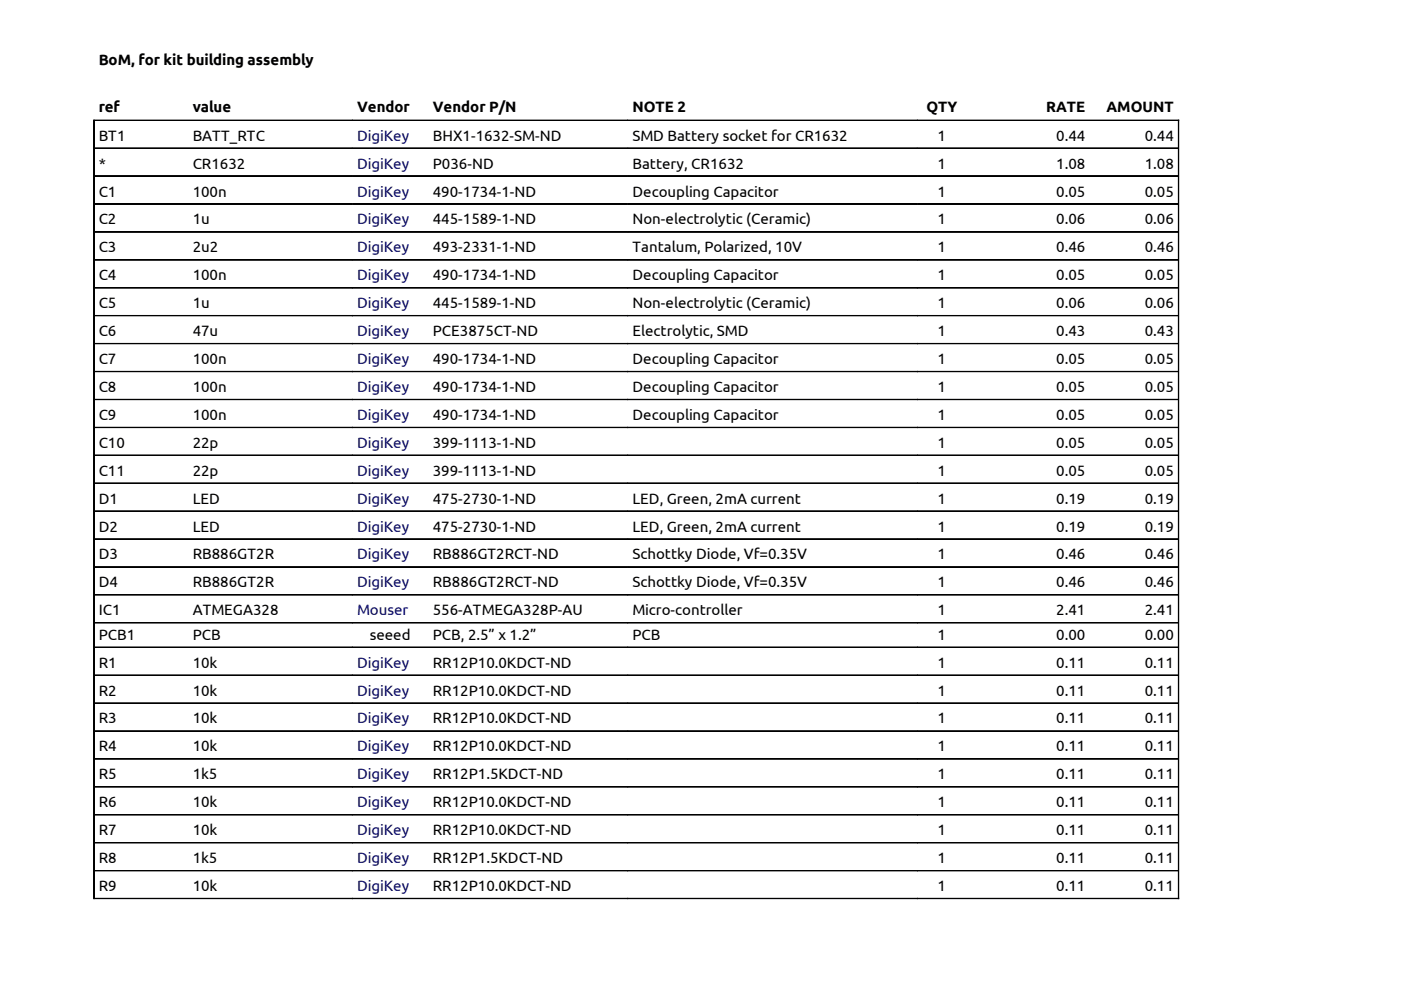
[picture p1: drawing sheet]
<svg xmlns="http://www.w3.org/2000/svg" width="297mm" height="210mm" viewBox="0 0 297 210" stroke-linecap="round" stroke-linejoin="round" font-family="sans-serif">
<defs><g id="words">
<g font-size="3.2">
<text x="20.9" y="13.8">BoM, for kit building assembly</text>
<text x="20.9" y="23.8">ref</text>
<text x="40.9" y="23.8">value</text>
<text x="75.7" y="23.8">Vendor</text>
<text x="91.8" y="23.8">Vendor P/N</text>
<text x="134.1" y="23.8">NOTE 2</text>
<text x="196.4" y="23.8">QTY</text>
<text x="221.8" y="23.8">RATE</text>
<text x="234.6" y="23.8">AMOUNT</text>
<text x="20.9" y="29.8">BT1</text>
<text x="40.9" y="29.8">BATT_RTC</text>
<text x="91.8" y="29.8">BHX1-1632-SM-ND</text>
<text x="134.1" y="29.8">SMD Battery socket for CR1632</text>
<text x="198.8" y="29.8">1</text>
<text x="223.9" y="29.8">0.44</text>
<text x="242.7" y="29.8">0.44</text>
<text x="20.9" y="35.7">*</text>
<text x="40.9" y="35.7">CR1632</text>
<text x="91.8" y="35.7">P036-ND</text>
<text x="134.1" y="35.7">Battery, CR1632</text>
<text x="198.8" y="35.7">1</text>
<text x="223.9" y="35.7">1.08</text>
<text x="242.7" y="35.7">1.08</text>
<text x="20.9" y="41.7">C1</text>
<text x="40.9" y="41.7">100n</text>
<text x="91.8" y="41.7">490-1734-1-ND</text>
<text x="134.1" y="41.7">Decoupling Capacitor</text>
<text x="198.8" y="41.7">1</text>
<text x="223.9" y="41.7">0.05</text>
<text x="242.7" y="41.7">0.05</text>
<text x="20.9" y="47.6">C2</text>
<text x="40.9" y="47.6">1u</text>
<text x="91.8" y="47.6">445-1589-1-ND</text>
<text x="134.1" y="47.6">Non-electrolytic (Ceramic)</text>
<text x="198.8" y="47.6">1</text>
<text x="223.9" y="47.6">0.06</text>
<text x="242.7" y="47.6">0.06</text>
<text x="20.9" y="53.5">C3</text>
<text x="40.9" y="53.5">2u2</text>
<text x="91.8" y="53.5">493-2331-1-ND</text>
<text x="134.1" y="53.5">Tantalum, Polarized, 10V</text>
<text x="198.8" y="53.5">1</text>
<text x="223.9" y="53.5">0.46</text>
<text x="242.7" y="53.5">0.46</text>
<text x="20.9" y="59.4">C4</text>
<text x="40.9" y="59.4">100n</text>
<text x="91.8" y="59.4">490-1734-1-ND</text>
<text x="134.1" y="59.4">Decoupling Capacitor</text>
<text x="198.8" y="59.4">1</text>
<text x="223.9" y="59.4">0.05</text>
<text x="242.7" y="59.4">0.05</text>
<text x="20.9" y="65.3">C5</text>
<text x="40.9" y="65.3">1u</text>
<text x="91.8" y="65.3">445-1589-1-ND</text>
<text x="134.1" y="65.3">Non-electrolytic (Ceramic)</text>
<text x="198.8" y="65.3">1</text>
<text x="223.9" y="65.3">0.06</text>
<text x="242.7" y="65.3">0.06</text>
<text x="20.9" y="71.3">C6</text>
<text x="40.9" y="71.3">47u</text>
<text x="91.8" y="71.3">PCE3875CT-ND</text>
<text x="134.1" y="71.3">Electrolytic, SMD</text>
<text x="198.8" y="71.3">1</text>
<text x="223.9" y="71.3">0.43</text>
<text x="242.7" y="71.3">0.43</text>
<text x="20.9" y="77.2">C7</text>
<text x="40.9" y="77.2">100n</text>
<text x="91.8" y="77.2">490-1734-1-ND</text>
<text x="134.1" y="77.2">Decoupling Capacitor</text>
<text x="198.8" y="77.2">1</text>
<text x="223.9" y="77.2">0.05</text>
<text x="242.7" y="77.2">0.05</text>
<text x="20.9" y="83.1">C8</text>
<text x="40.9" y="83.1">100n</text>
<text x="91.8" y="83.1">490-1734-1-ND</text>
<text x="134.1" y="83.1">Decoupling Capacitor</text>
<text x="198.8" y="83.1">1</text>
<text x="223.9" y="83.1">0.05</text>
<text x="242.7" y="83.1">0.05</text>
<text x="20.9" y="89">C9</text>
<text x="40.9" y="89">100n</text>
<text x="91.8" y="89">490-1734-1-ND</text>
<text x="134.1" y="89">Decoupling Capacitor</text>
<text x="198.8" y="89">1</text>
<text x="223.9" y="89">0.05</text>
<text x="242.7" y="89">0.05</text>
<text x="20.9" y="94.9">C10</text>
<text x="40.9" y="94.9">22p</text>
<text x="91.8" y="94.9">399-1113-1-ND</text>
<text x="198.8" y="94.9">1</text>
<text x="223.9" y="94.9">0.05</text>
<text x="242.7" y="94.9">0.05</text>
<text x="20.9" y="100.9">C11</text>
<text x="40.9" y="100.9">22p</text>
<text x="91.8" y="100.9">399-1113-1-ND</text>
<text x="198.8" y="100.9">1</text>
<text x="223.9" y="100.9">0.05</text>
<text x="242.7" y="100.9">0.05</text>
<text x="20.9" y="106.8">D1</text>
<text x="40.9" y="106.8">LED</text>
<text x="91.8" y="106.8">475-2730-1-ND</text>
<text x="134.1" y="106.8">LED, Green, 2mA current</text>
<text x="198.8" y="106.8">1</text>
<text x="223.9" y="106.8">0.19</text>
<text x="242.7" y="106.8">0.19</text>
<text x="20.9" y="112.7">D2</text>
<text x="40.9" y="112.7">LED</text>
<text x="91.8" y="112.7">475-2730-1-ND</text>
<text x="134.1" y="112.7">LED, Green, 2mA current</text>
<text x="198.8" y="112.7">1</text>
<text x="223.9" y="112.7">0.19</text>
<text x="242.7" y="112.7">0.19</text>
<text x="20.9" y="118.6">D3</text>
<text x="40.9" y="118.6">RB886GT2R</text>
<text x="91.8" y="118.6">RB886GT2RCT-ND</text>
<text x="134.1" y="118.6">Schottky Diode, Vf=0.35V</text>
<text x="198.8" y="118.6">1</text>
<text x="223.9" y="118.6">0.46</text>
<text x="242.7" y="118.6">0.46</text>
<text x="20.9" y="124.5">D4</text>
<text x="40.9" y="124.5">RB886GT2R</text>
<text x="91.8" y="124.5">RB886GT2RCT-ND</text>
<text x="134.1" y="124.5">Schottky Diode, Vf=0.35V</text>
<text x="198.8" y="124.5">1</text>
<text x="223.9" y="124.5">0.46</text>
<text x="242.7" y="124.5">0.46</text>
<text x="20.9" y="130.5">IC1</text>
<text x="40.9" y="130.5">ATMEGA328</text>
<text x="91.8" y="130.5">556-ATMEGA328P-AU</text>
<text x="134.1" y="130.5">Micro-controller</text>
<text x="198.8" y="130.5">1</text>
<text x="223.9" y="130.5">2.41</text>
<text x="242.7" y="130.5">2.41</text>
<text x="20.9" y="135.6">PCB1</text>
<text x="40.9" y="135.6">PCB</text>
<text x="78.4" y="135.6">seeed</text>
<text x="91.8" y="135.6">PCB, 2.5” x 1.2”</text>
<text x="134.1" y="135.6">PCB</text>
<text x="198.8" y="135.6">1</text>
<text x="223.9" y="135.6">0.00</text>
<text x="242.7" y="135.6">0.00</text>
<text x="20.9" y="141.6">R1</text>
<text x="40.9" y="141.6">10k</text>
<text x="91.8" y="141.6">RR12P10.0KDCT-ND</text>
<text x="198.8" y="141.6">1</text>
<text x="223.9" y="141.6">0.11</text>
<text x="242.7" y="141.6">0.11</text>
<text x="20.9" y="147.5">R2</text>
<text x="40.9" y="147.5">10k</text>
<text x="91.8" y="147.5">RR12P10.0KDCT-ND</text>
<text x="198.8" y="147.5">1</text>
<text x="223.9" y="147.5">0.11</text>
<text x="242.7" y="147.5">0.11</text>
<text x="20.9" y="153.4">R3</text>
<text x="40.9" y="153.4">10k</text>
<text x="91.8" y="153.4">RR12P10.0KDCT-ND</text>
<text x="198.8" y="153.4">1</text>
<text x="223.9" y="153.4">0.11</text>
<text x="242.7" y="153.4">0.11</text>
<text x="20.9" y="159.3">R4</text>
<text x="40.9" y="159.3">10k</text>
<text x="91.8" y="159.3">RR12P10.0KDCT-ND</text>
<text x="198.8" y="159.3">1</text>
<text x="223.9" y="159.3">0.11</text>
<text x="242.7" y="159.3">0.11</text>
<text x="20.9" y="165.2">R5</text>
<text x="40.9" y="165.2">1k5</text>
<text x="91.8" y="165.2">RR12P1.5KDCT-ND</text>
<text x="198.8" y="165.2">1</text>
<text x="223.9" y="165.2">0.11</text>
<text x="242.7" y="165.2">0.11</text>
<text x="20.9" y="171.2">R6</text>
<text x="40.9" y="171.2">10k</text>
<text x="91.8" y="171.2">RR12P10.0KDCT-ND</text>
<text x="198.8" y="171.2">1</text>
<text x="223.9" y="171.2">0.11</text>
<text x="242.7" y="171.2">0.11</text>
<text x="20.9" y="177.1">R7</text>
<text x="40.9" y="177.1">10k</text>
<text x="91.8" y="177.1">RR12P10.0KDCT-ND</text>
<text x="198.8" y="177.1">1</text>
<text x="223.9" y="177.1">0.11</text>
<text x="242.7" y="177.1">0.11</text>
<text x="20.9" y="183">R8</text>
<text x="40.9" y="183">1k5</text>
<text x="91.8" y="183">RR12P1.5KDCT-ND</text>
<text x="198.8" y="183">1</text>
<text x="223.9" y="183">0.11</text>
<text x="242.7" y="183">0.11</text>
<text x="20.9" y="188.9">R9</text>
<text x="40.9" y="188.9">10k</text>
<text x="91.8" y="188.9">RR12P10.0KDCT-ND</text>
<text x="198.8" y="188.9">1</text>
<text x="223.9" y="188.9">0.11</text>
<text x="242.7" y="188.9">0.11</text>
</g>
<g font-size="3.2" fill="#000080">
<text x="75.7" y="29.8">DigiKey</text>
<text x="75.7" y="35.7">DigiKey</text>
<text x="75.7" y="41.7">DigiKey</text>
<text x="75.7" y="47.6">DigiKey</text>
<text x="75.7" y="53.5">DigiKey</text>
<text x="75.7" y="59.4">DigiKey</text>
<text x="75.7" y="65.3">DigiKey</text>
<text x="75.7" y="71.3">DigiKey</text>
<text x="75.7" y="77.2">DigiKey</text>
<text x="75.7" y="83.1">DigiKey</text>
<text x="75.7" y="89">DigiKey</text>
<text x="75.7" y="94.9">DigiKey</text>
<text x="75.7" y="100.9">DigiKey</text>
<text x="75.7" y="106.8">DigiKey</text>
<text x="75.7" y="112.7">DigiKey</text>
<text x="75.7" y="118.6">DigiKey</text>
<text x="75.7" y="124.5">DigiKey</text>
<text x="75.7" y="130.5">Mouser</text>
<text x="75.7" y="141.6">DigiKey</text>
<text x="75.7" y="147.5">DigiKey</text>
<text x="75.7" y="153.4">DigiKey</text>
<text x="75.7" y="159.3">DigiKey</text>
<text x="75.7" y="165.2">DigiKey</text>
<text x="75.7" y="171.2">DigiKey</text>
<text x="75.7" y="177.1">DigiKey</text>
<text x="75.7" y="183">DigiKey</text>
<text x="75.7" y="188.9">DigiKey</text>
</g>
</g></defs>
<g fill="#000" stroke="#000" stroke-width=".21">
<path d="M19.9 25.5h54.8z" fill-rule="evenodd"/>
<path d="M19.9 25.5l.1 165z" fill-rule="evenodd"/>
<path d="M20 31.4h54.7z" fill-rule="evenodd"/>
<path d="M20 37.3l54.7 .1z" fill-rule="evenodd"/>
<path d="M74.7 25.5h58.4z" fill-rule="evenodd"/>
<path d="M74.7 31.4h58.4z" fill-rule="evenodd"/>
<path d="M74.7 37.3l58.4 .1z" fill-rule="evenodd"/>
<path d="M133.1 25.5h61.4z" fill-rule="evenodd"/>
<path d="M133.1 31.4h61.4z" fill-rule="evenodd"/>
<path d="M133.1 37.3l61.4 .1z" fill-rule="evenodd"/>
<path d="M194.5 25.5h55.4z" fill-rule="evenodd"/>
<path d="M194.5 31.4h55.3z" fill-rule="evenodd"/>
<path d="M194.5 37.3l55.3 .1z" fill-rule="evenodd"/>
<path d="M249.8 25.5l.1 165z" fill-rule="evenodd"/>
<path d="M20 43.2l54.7 .1z" fill-rule="evenodd"/>
<path d="M20 49.1l54.7 .1z" fill-rule="evenodd"/>
<path d="M20 55.1h54.7z" fill-rule="evenodd"/>
<path d="M74.7 43.2l58.4 .1z" fill-rule="evenodd"/>
<path d="M74.7 49.1l58.4 .1z" fill-rule="evenodd"/>
<path d="M74.7 55.1h58.4z" fill-rule="evenodd"/>
<path d="M133.1 43.2l61.4 .1z" fill-rule="evenodd"/>
<path d="M133.1 49.1l61.4 .1z" fill-rule="evenodd"/>
<path d="M133.1 55.1h61.4z" fill-rule="evenodd"/>
<path d="M194.5 43.2l55.3 .1z" fill-rule="evenodd"/>
<path d="M194.5 49.1l55.3 .1z" fill-rule="evenodd"/>
<path d="M194.5 55.1h55.3z" fill-rule="evenodd"/>
<path d="M20 61l54.7 .1z" fill-rule="evenodd"/>
<path d="M20 66.9l54.7 .1z" fill-rule="evenodd"/>
<path d="M20 72.8l54.7 .1z" fill-rule="evenodd"/>
<path d="M20 78.7l54.7 .1z" fill-rule="evenodd"/>
<path d="M74.7 61l58.4 .1z" fill-rule="evenodd"/>
<path d="M74.7 66.9l58.4 .1z" fill-rule="evenodd"/>
<path d="M74.7 72.8l58.4 .1z" fill-rule="evenodd"/>
<path d="M74.7 78.7l58.4 .1z" fill-rule="evenodd"/>
<path d="M133.1 61l61.4 .1z" fill-rule="evenodd"/>
<path d="M133.1 66.9l61.4 .1z" fill-rule="evenodd"/>
<path d="M133.1 72.8l61.4 .1z" fill-rule="evenodd"/>
<path d="M133.1 78.7l61.4 .1z" fill-rule="evenodd"/>
<path d="M194.5 61l55.3 .1z" fill-rule="evenodd"/>
<path d="M194.5 66.9l55.3 .1z" fill-rule="evenodd"/>
<path d="M194.5 72.8l55.3 .1z" fill-rule="evenodd"/>
<path d="M194.5 78.7l55.3 .1z" fill-rule="evenodd"/>
<path d="M20 84.7h54.7z" fill-rule="evenodd"/>
<path d="M20 90.6l54.7 .1z" fill-rule="evenodd"/>
<path d="M20 96.5l54.7 .1z" fill-rule="evenodd"/>
<path d="M74.7 84.7h58.4z" fill-rule="evenodd"/>
<path d="M74.7 90.6l58.4 .1z" fill-rule="evenodd"/>
<path d="M74.7 96.5l58.4 .1z" fill-rule="evenodd"/>
<path d="M133.1 84.7h61.4z" fill-rule="evenodd"/>
<path d="M133.1 90.6l61.4 .1z" fill-rule="evenodd"/>
<path d="M133.1 96.5l61.4 .1z" fill-rule="evenodd"/>
<path d="M194.5 84.7h55.3z" fill-rule="evenodd"/>
<path d="M194.5 90.6l55.3 .1z" fill-rule="evenodd"/>
<path d="M194.5 96.5l55.3 .1z" fill-rule="evenodd"/>
<path d="M20 102.4l54.7 .1z" fill-rule="evenodd"/>
<path d="M20 108.3l54.7 .1z" fill-rule="evenodd"/>
<path d="M20 114.3h54.7z" fill-rule="evenodd"/>
<path d="M74.7 102.4l58.4 .1z" fill-rule="evenodd"/>
<path d="M74.7 108.3l58.4 .1z" fill-rule="evenodd"/>
<path d="M74.7 114.3h58.4z" fill-rule="evenodd"/>
<path d="M133.1 102.4l61.4 .1z" fill-rule="evenodd"/>
<path d="M133.1 108.3l61.4 .1z" fill-rule="evenodd"/>
<path d="M133.1 114.3h61.4z" fill-rule="evenodd"/>
<path d="M194.5 102.4l55.3 .1z" fill-rule="evenodd"/>
<path d="M194.5 108.3l55.3 .1z" fill-rule="evenodd"/>
<path d="M194.5 114.3h55.3z" fill-rule="evenodd"/>
<path d="M20 120.2l54.7 .1z" fill-rule="evenodd"/>
<path d="M20 126.1l54.7 .1z" fill-rule="evenodd"/>
<path d="M20 132l54.7 .1z" fill-rule="evenodd"/>
<path d="M20 137.2l54.7 .1z" fill-rule="evenodd"/>
<path d="M74.7 120.2l58.4 .1z" fill-rule="evenodd"/>
<path d="M74.7 126.1l58.4 .1z" fill-rule="evenodd"/>
<path d="M74.7 132l58.4 .1z" fill-rule="evenodd"/>
<path d="M74.7 137.2l58.4 .1z" fill-rule="evenodd"/>
<path d="M133.1 120.2l61.4 .1z" fill-rule="evenodd"/>
<path d="M133.1 126.1l61.4 .1z" fill-rule="evenodd"/>
<path d="M133.1 132l61.4 .1z" fill-rule="evenodd"/>
<path d="M133.1 137.2l61.4 .1z" fill-rule="evenodd"/>
<path d="M194.5 120.2l55.3 .1z" fill-rule="evenodd"/>
<path d="M194.5 126.1l55.3 .1z" fill-rule="evenodd"/>
<path d="M194.5 132l55.3 .1z" fill-rule="evenodd"/>
<path d="M194.5 137.2l55.3 .1z" fill-rule="evenodd"/>
<path d="M20 143.1l54.7 .1z" fill-rule="evenodd"/>
<path d="M20 149l54.7 .1z" fill-rule="evenodd"/>
<path d="M20 155h54.7z" fill-rule="evenodd"/>
<path d="M74.7 143.1l58.4 .1z" fill-rule="evenodd"/>
<path d="M74.7 149l58.4 .1z" fill-rule="evenodd"/>
<path d="M74.7 155h58.4z" fill-rule="evenodd"/>
<path d="M133.1 143.1l61.4 .1z" fill-rule="evenodd"/>
<path d="M133.1 149l61.4 .1z" fill-rule="evenodd"/>
<path d="M133.1 155h61.4z" fill-rule="evenodd"/>
<path d="M194.5 143.1l55.3 .1z" fill-rule="evenodd"/>
<path d="M194.5 149l55.3 .1z" fill-rule="evenodd"/>
<path d="M194.5 155h55.3z" fill-rule="evenodd"/>
<path d="M20 160.9h54.7z" fill-rule="evenodd"/>
<path d="M20 166.8l54.7 .1z" fill-rule="evenodd"/>
<path d="M20 172.7l54.7 .1z" fill-rule="evenodd"/>
<path d="M20 178.6l54.7 .1z" fill-rule="evenodd"/>
<path d="M74.7 160.9h58.4z" fill-rule="evenodd"/>
<path d="M74.7 166.8l58.4 .1z" fill-rule="evenodd"/>
<path d="M74.7 172.7l58.4 .1z" fill-rule="evenodd"/>
<path d="M74.7 178.6l58.4 .1z" fill-rule="evenodd"/>
<path d="M133.1 160.9h61.4z" fill-rule="evenodd"/>
<path d="M133.1 166.8l61.4 .1z" fill-rule="evenodd"/>
<path d="M133.1 172.7l61.4 .1z" fill-rule="evenodd"/>
<path d="M133.1 178.6l61.4 .1z" fill-rule="evenodd"/>
<path d="M194.5 160.9h55.3z" fill-rule="evenodd"/>
<path d="M194.5 166.8l55.3 .1z" fill-rule="evenodd"/>
<path d="M194.5 172.7l55.3 .1z" fill-rule="evenodd"/>
<path d="M194.5 178.6l55.3 .1z" fill-rule="evenodd"/>
<path d="M19.9 190.5h54.8z" fill-rule="evenodd"/>
<path d="M20 184.6h54.7z" fill-rule="evenodd"/>
<path d="M74.7 184.6h58.4z" fill-rule="evenodd"/>
<path d="M74.7 190.5h58.4z" fill-rule="evenodd"/>
<path d="M133.1 184.6h61.4z" fill-rule="evenodd"/>
<path d="M133.1 190.5h61.4z" fill-rule="evenodd"/>
<path d="M194.5 184.6h55.3z" fill-rule="evenodd"/>
<path d="M194.5 190.5h55.4z" fill-rule="evenodd"/>
</g>
<use href="#words"/>
</svg>
